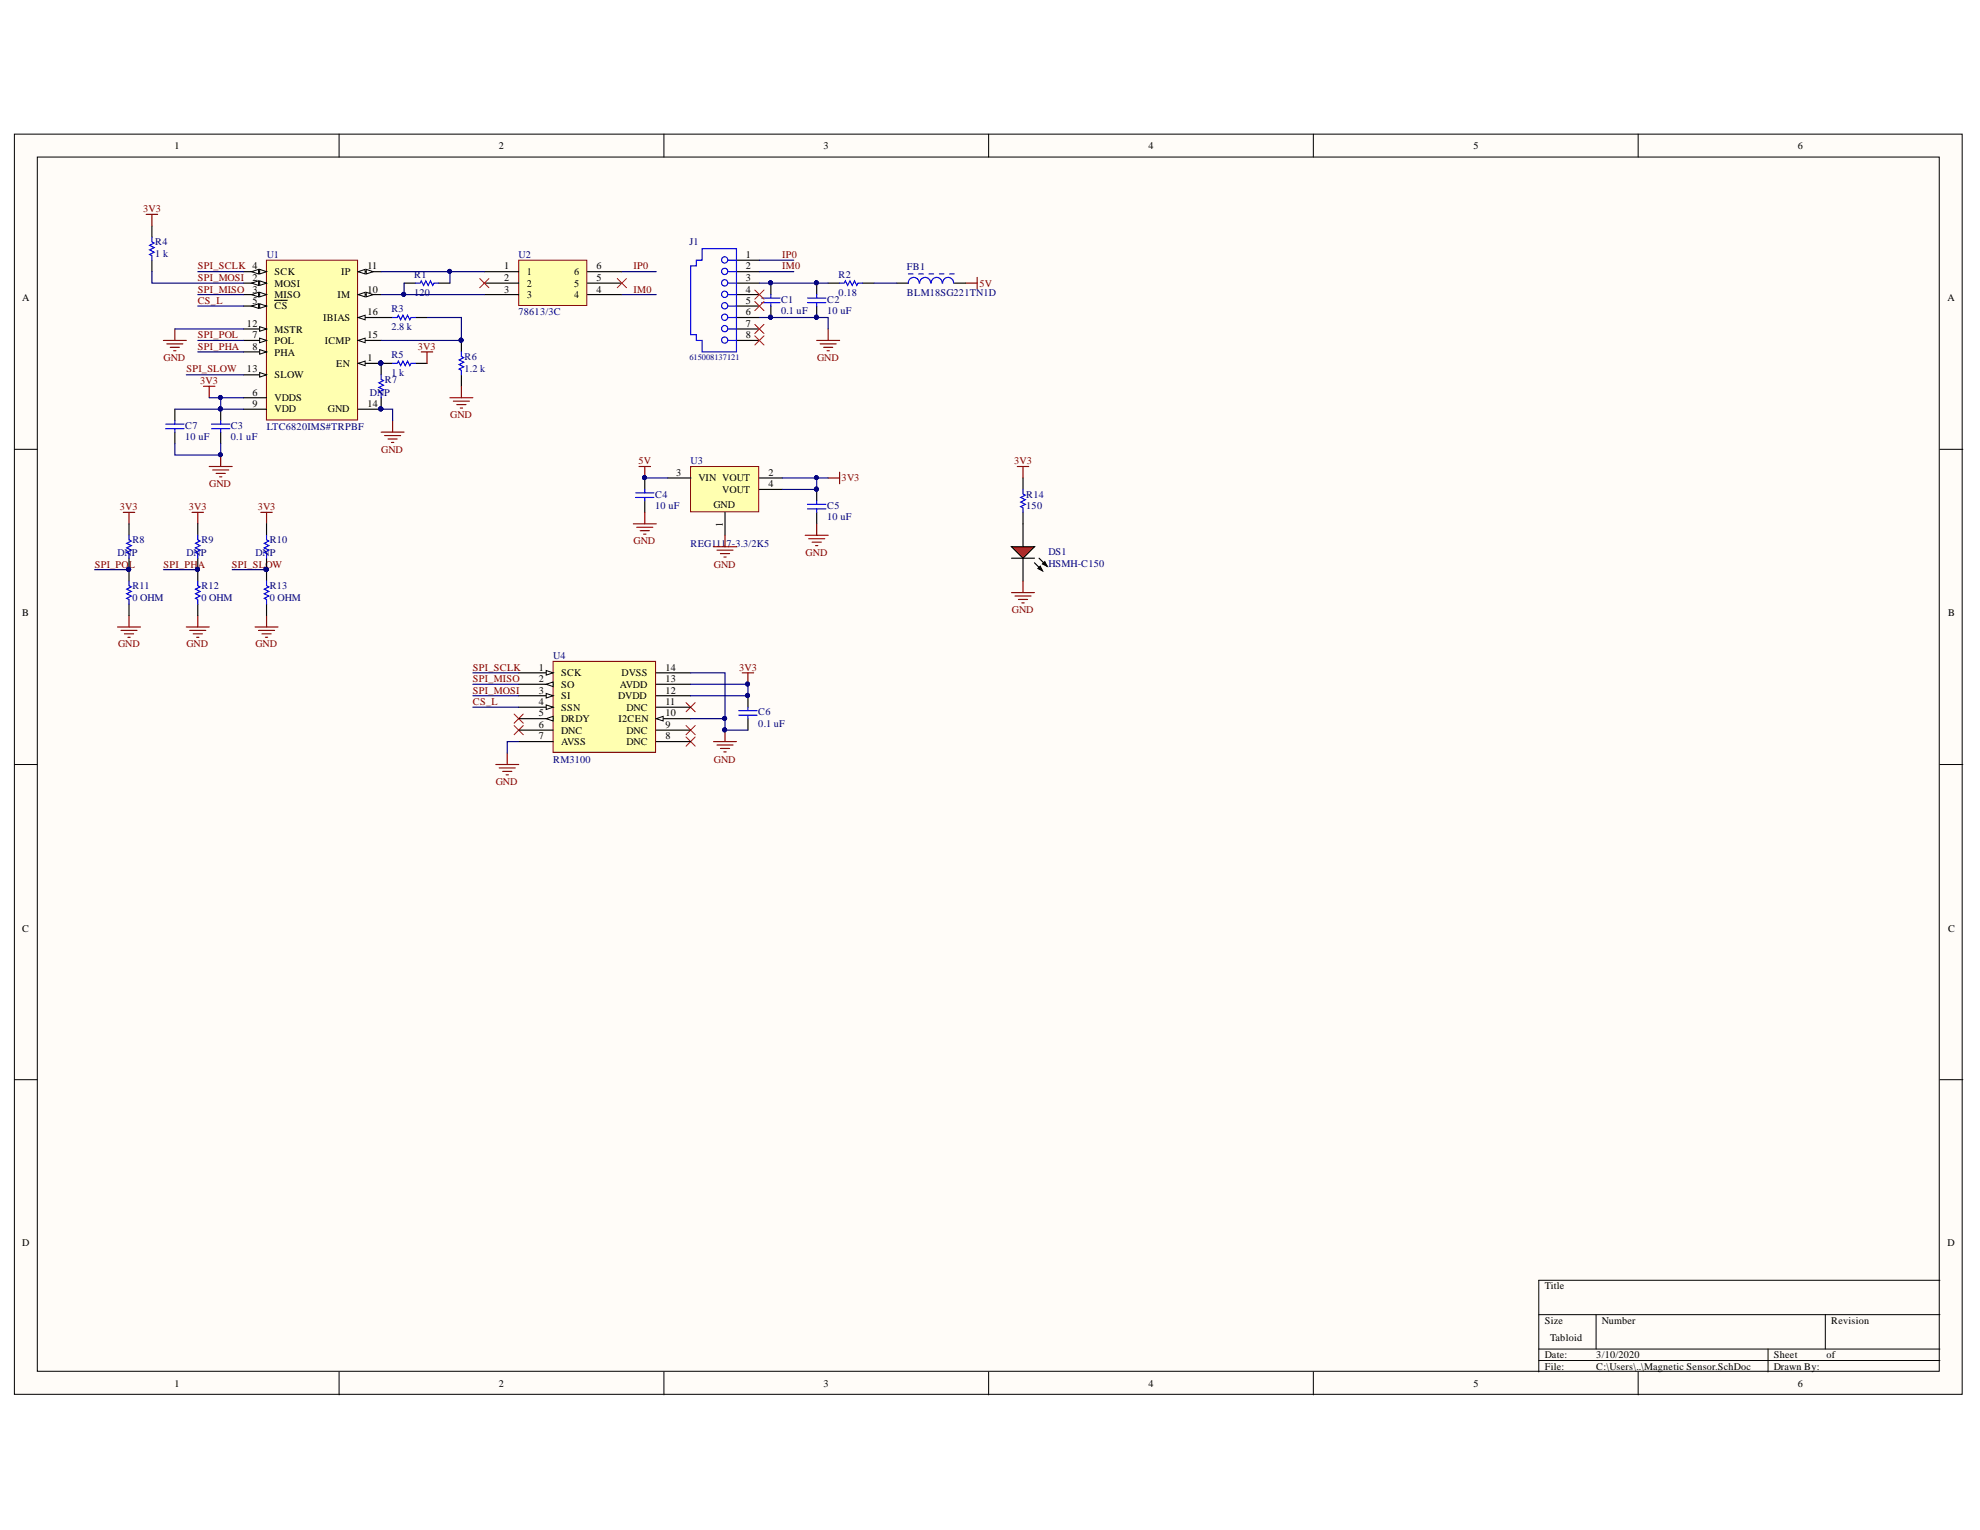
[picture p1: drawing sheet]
<svg xmlns="http://www.w3.org/2000/svg" width="279mm" height="216mm" viewBox="0 0 279 216" stroke-linecap="round" stroke-linejoin="round" font-family="sans-serif">
<defs><g id="words">
<g font-size="1.4">
<text x="24.6" y="21.1">1</text>
<text x="70.4" y="21.1">2</text>
<text x="116.2" y="21.1">3</text>
<text x="162.1" y="21.1">4</text>
<text x="207.9" y="21.1">5</text>
<text x="253.7" y="21.1">6</text>
<text x="35.6" y="39.7">2</text>
<text x="35.6" y="41.3">3</text>
<text x="38.7" y="40.4">MOSI</text>
<text x="38.7" y="38.8">SCK</text>
<text x="48.1" y="38.8">IP</text>
<text x="51.9" y="41.3">10</text>
<text x="51.9" y="38">11</text>
<text x="71.1" y="41.3">3</text>
<text x="71.1" y="39.7">2</text>
<text x="71.1" y="38">1</text>
<text x="74.4" y="40.4">2</text>
<text x="74.4" y="38.8">1</text>
<text x="81" y="38.8">6</text>
<text x="81" y="40.4">5</text>
<text x="84.2" y="38">6</text>
<text x="84.2" y="39.7">5</text>
<text x="84.2" y="41.3">4</text>
<text x="105.2" y="36.4">1</text>
<text x="105.2" y="38">2</text>
<text x="105.2" y="39.7">3</text>
<text x="105.2" y="41.3">4</text>
<text x="3.1" y="42.5">A</text>
<text x="34.9" y="46.1">12</text>
<text x="35.6" y="42.9">5</text>
<text x="35.6" y="47.7">7</text>
<text x="38.7" y="42">MISO</text>
<text x="38.7" y="43.7">CS</text>
<text x="38.7" y="47">MSTR</text>
<text x="45.6" y="45.3">IBIAS</text>
<text x="47.6" y="42">IM</text>
<text x="51.9" y="47.7">15</text>
<text x="51.9" y="44.5">16</text>
<text x="74.4" y="42">3</text>
<text x="81" y="42">4</text>
<text x="105.2" y="42.9">5</text>
<text x="105.2" y="44.5">6</text>
<text x="105.2" y="46.1">7</text>
<text x="105.2" y="47.7">8</text>
<text x="274.8" y="42.5">A</text>
<text x="34.9" y="52.5">13</text>
<text x="35.6" y="49.3">8</text>
<text x="38.7" y="48.6">POL</text>
<text x="38.7" y="50.2">PHA</text>
<text x="38.7" y="53.4">SLOW</text>
<text x="45.8" y="48.6">ICMP</text>
<text x="47.5" y="51.8">EN</text>
<text x="51.9" y="50.9">1</text>
<text x="35.6" y="55.8">6</text>
<text x="35.6" y="57.4">9</text>
<text x="38.7" y="56.6">VDDS</text>
<text x="38.7" y="58.2">VDD</text>
<text x="46.3" y="58.2">GND</text>
<text x="51.9" y="57.4">14</text>
<text x="95.4" y="67.2">3</text>
<text x="98.5" y="67.9">VIN VOUT</text>
<text x="100.7" y="71.7">GND</text>
<text x="101.9" y="69.5">VOUT</text>
<text x="108.4" y="67.2">2</text>
<text x="108.4" y="68.8">4</text>
<text x="102" y="74.4" transform="rotate(-90 102 74.4)">1</text>
<text x="3.1" y="87">B</text>
<text x="274.9" y="87">B</text>
<text x="76" y="94.7">1</text>
<text x="79.2" y="95.4">SCK</text>
<text x="87.7" y="95.4">DVSS</text>
<text x="93.9" y="94.7">14</text>
<text x="76" y="101.1">5</text>
<text x="76" y="99.5">4</text>
<text x="76" y="97.9">3</text>
<text x="76" y="96.3">2</text>
<text x="79.2" y="101.9">DRDY</text>
<text x="79.2" y="100.3">SSN</text>
<text x="79.2" y="98.6">SI</text>
<text x="79.2" y="97">SO</text>
<text x="87.2" y="98.6">DVDD</text>
<text x="87.3" y="101.9">I2CEN</text>
<text x="87.5" y="97">AVDD</text>
<text x="88.4" y="100.3">DNC</text>
<text x="93.9" y="96.3">13</text>
<text x="93.9" y="97.9">12</text>
<text x="93.9" y="99.5">11</text>
<text x="93.9" y="101.1">10</text>
<text x="76" y="104.3">7</text>
<text x="76" y="102.7">6</text>
<text x="79.2" y="105.1">AVSS</text>
<text x="79.2" y="103.5">DNC</text>
<text x="88.4" y="103.5">DNC</text>
<text x="88.4" y="105.1">DNC</text>
<text x="93.9" y="102.7">9</text>
<text x="93.9" y="104.3">8</text>
<text x="3.1" y="131.5">C</text>
<text x="274.9" y="131.5">C</text>
<text x="3.1" y="175.9">D</text>
<text x="274.8" y="175.9">D</text>
<text x="218" y="181.9">Title</text>
<text x="218" y="186.9">Size</text>
<text x="218" y="191.7">Date:</text>
<text x="218.7" y="189.2">Tabloid</text>
<text x="225.3" y="191.7">3/10/2020</text>
<text x="226" y="186.9">Number</text>
<text x="250.3" y="191.7">Sheet</text>
<text x="257.7" y="191.7">of</text>
<text x="258.4" y="186.9">Revision</text>
<text x="24.6" y="195.7">1</text>
<text x="70.4" y="195.7">2</text>
<text x="116.2" y="195.7">3</text>
<text x="162.1" y="195.7">4</text>
<text x="207.9" y="195.7">5</text>
<text x="218" y="193.3">File:</text>
<text x="225.3" y="193.3">C:\Users\..\Magnetic Sensor.SchDoc</text>
<text x="250.3" y="193.3">Drawn By:</text>
<text x="253.7" y="195.7">6</text>
</g>
<g font-size="1.4" fill="#800000">
<text x="20.2" y="30">3V3</text>
<text x="27.9" y="39.7">SPI_MOSI</text>
<text x="27.9" y="41.3">SPI_MISO</text>
<text x="27.9" y="38">SPI_SCLK 4</text>
<text x="89.4" y="38">IP0</text>
<text x="89.4" y="41.3">IM0</text>
<text x="110.4" y="36.4">IP0</text>
<text x="110.4" y="38">IM0</text>
<text x="138.2" y="40.4">5V</text>
<text x="27.9" y="47.7">SPI_POL</text>
<text x="27.9" y="42.9">CS_L</text>
<text x="23.1" y="50.9">GND</text>
<text x="26.3" y="52.5">SPI_SLOW</text>
<text x="27.9" y="49.3">SPI_PHA</text>
<text x="59" y="49.3">3V3</text>
<text x="115.3" y="50.9">GND</text>
<text x="28.3" y="54.2">3V3</text>
<text x="63.5" y="59">GND</text>
<text x="53.8" y="63.9">GND</text>
<text x="90.1" y="65.5">5V</text>
<text x="143.1" y="65.5">3V3</text>
<text x="16.9" y="72">3V3</text>
<text x="26.6" y="72">3V3</text>
<text x="29.5" y="68.8">GND</text>
<text x="36.4" y="72">3V3</text>
<text x="118.8" y="67.9">3V3</text>
<text x="89.4" y="76.8">GND</text>
<text x="13.4" y="80.1">SPI_POL</text>
<text x="23.1" y="80.1">SPI_PHA</text>
<text x="32.7" y="80.1">SPI_SLOW</text>
<text x="100.7" y="80.1">GND</text>
<text x="113.7" y="78.4">GND</text>
<text x="142.8" y="86.5">GND</text>
<text x="16.7" y="91.4">GND</text>
<text x="26.3" y="91.4">GND</text>
<text x="36" y="91.4">GND</text>
<text x="66.7" y="94.7">SPI_SCLK</text>
<text x="104.3" y="94.7">3V3</text>
<text x="66.7" y="96.3">SPI_MISO</text>
<text x="66.7" y="97.9">SPI_MOSI</text>
<text x="66.7" y="99.5">CS_L</text>
<text x="100.7" y="107.6">GND</text>
<text x="70" y="110.8">GND</text>
</g>
<g font-size="1.4" fill="#000080">
<text x="21.9" y="34.6">R4</text>
<text x="97.3" y="34.6">J1</text>
<text x="21.9" y="36.2">1 k</text>
<text x="37.6" y="36.4">U1</text>
<text x="58.5" y="39.2">R1</text>
<text x="58.5" y="41.7">120</text>
<text x="73.2" y="36.4">U2</text>
<text x="118.3" y="39.2">R2</text>
<text x="118.3" y="41.7">0.18</text>
<text x="128" y="38.2">FB1</text>
<text x="128" y="41.7">BLM18SG221TN1D</text>
<text x="55.2" y="44">R3</text>
<text x="55.2" y="46.6">2.8 k</text>
<text x="73.2" y="44.5">78613/3C</text>
<text x="110.2" y="42.7">C1</text>
<text x="110.2" y="44.3">0.1 uF</text>
<text x="116.7" y="42.7">C2</text>
<text x="116.7" y="44.3">10 uF</text>
<text x="55.2" y="50.5">R5</text>
<text x="55.2" y="53">1 k</text>
<text x="65.6" y="50.8">R6</text>
<text x="65.6" y="52.5">1.2 k</text>
<text x="52.2" y="55.8">DNP</text>
<text x="54.3" y="54.1">R7</text>
<text x="26.1" y="60.5">C7</text>
<text x="26.1" y="62.1">10 uF</text>
<text x="32.6" y="60.5">C3</text>
<text x="32.6" y="62.1">0.1 uF</text>
<text x="37.6" y="60.7">LTC6820IMS#TRPBF</text>
<text x="97.4" y="65.5">U3</text>
<text x="92.5" y="70.2">C4</text>
<text x="92.5" y="71.8">10 uF</text>
<text x="116.7" y="71.8">C5</text>
<text x="144.8" y="70.2">R14</text>
<text x="144.8" y="71.8">150</text>
<text x="18.7" y="76.6">R8</text>
<text x="28.4" y="76.6">R9</text>
<text x="38.1" y="76.6">R10</text>
<text x="97.4" y="77.1">REG1117-3.3/2K5</text>
<text x="116.7" y="73.4">10 uF</text>
<text x="16.6" y="78.4">DNP</text>
<text x="18.7" y="83.2">R11</text>
<text x="26.3" y="78.4">DNP</text>
<text x="28.4" y="83.2">R12</text>
<text x="36" y="78.4">DNP</text>
<text x="38.1" y="83.2">R13</text>
<text x="147.9" y="78.3">DS1</text>
<text x="147.9" y="79.9">HSMH-C150</text>
<text x="18.7" y="84.8">0 OHM</text>
<text x="28.4" y="84.8">0 OHM</text>
<text x="38.1" y="84.8">0 OHM</text>
<text x="78.1" y="93.1">U4</text>
<text x="107" y="100.9">C6</text>
<text x="78.1" y="107.6">RM3100</text>
<text x="107" y="102.5">0.1 uF</text>
</g>
<text font-size="1.2" fill="#000080" x="97.3" y="50.8">615008137121</text>
</g></defs>
<g fill="#fffcf8" stroke="#000" stroke-width=".14">
<path d="M2 18.9h274.9v177.9h-274.9z"/>
<path d="M5.3 22.2h268.4v171.3h-268.4z"/>
</g>
<g fill="none" stroke="#000" stroke-width=".14">
<path d="M47.9 18.9v3.3M93.7 18.9v3.3M139.5 18.9v3.3M185.3 18.9v3.3M231.2 18.9v3.3M2 63.4h3.3M273.7 63.4h3.3M2 107.9h3.3M273.7 107.9h3.3M2 152.4h3.3M273.7 152.4h3.3M47.9 193.6v3.2"/>
<path d="M93.7 193.6v3.2M139.5 193.6v3.2M185.3 193.6v3.2M217.1 185.5h56.6M217.1 190.4h56.6M217.1 192h56.6M225.2 185.5v4.9M231.2 193.6v3.2M249.5 190.4v3.2M257.6 185.5v4.9M273.7 180.7h-56.6v12.9"/>
</g>
<path d="M37.6 36.7h12.9v22.6h-12.9z" fill="#ffffb0" stroke="#800000" stroke-width=".14"/>
<path d="M34.4 40h3.2" fill="none" stroke="#000" stroke-width=".16"/>
<path d="M36.6 39.6l1 .4-1 .3z" fill="#fffcf8"/>
<path d="M36.6 39.6l1 .4-1 .3z" fill="none" stroke="#000" stroke-width=".14"/>
<path d="M35.5 40l1-.4v.7z" fill="#fffcf8"/>
<path d="M35.5 40l1-.4v.7z" fill="none" stroke="#000" stroke-width=".14"/>
<path d="M34.4 41.6h3.2" fill="none" stroke="#000" stroke-width=".16"/>
<path d="M36.6 41.2l1 .4-1 .3z" fill="#fffcf8"/>
<path d="M36.6 41.2l1 .4-1 .3z" fill="none" stroke="#000" stroke-width=".14"/>
<path d="M35.5 41.6l1-.4v.7z" fill="#fffcf8"/>
<path d="M35.5 41.6l1-.4v.7z" fill="none" stroke="#000" stroke-width=".14"/>
<path d="M34.4 38.3h3.2" fill="none" stroke="#000" stroke-width=".16"/>
<path d="M36.6 38l1 .3-1 .4z" fill="#fffcf8"/>
<path d="M36.6 38l1 .3-1 .4z" fill="none" stroke="#000" stroke-width=".14"/>
<path d="M35.5 38.3l1-.3v.7z" fill="#fffcf8"/>
<path d="M35.5 38.3l1-.3v.7z" fill="none" stroke="#000" stroke-width=".14"/>
<path d="M34.4 43.2h3.2" fill="none" stroke="#000" stroke-width=".16"/>
<path d="M36.6 42.9l1 .3-1 .3z" fill="#fffcf8"/>
<path d="M36.6 42.9l1 .3-1 .3z" fill="none" stroke="#000" stroke-width=".14"/>
<path d="M35.5 43.2l1-.3v.6z" fill="#fffcf8"/>
<path d="M35.5 43.2l1-.3v.6z" fill="none" stroke="#000" stroke-width=".14"/>
<path d="M34.4 56.1h3.2M34.4 48h3.2M38.7 42.4h1.8" fill="none" stroke="#000" stroke-width=".16"/>
<path d="M36.6 47.7l1 .3-1 .4z" fill="#fffcf8"/>
<path d="M36.6 47.7l1 .3-1 .4z" fill="none" stroke="#000" stroke-width=".14"/>
<path d="M34.4 49.7h3.2" fill="none" stroke="#000" stroke-width=".16"/>
<path d="M36.6 49.3l1 .4-1 .3z" fill="#fffcf8"/>
<path d="M36.6 49.3l1 .4-1 .3z" fill="none" stroke="#000" stroke-width=".14"/>
<path d="M34.4 57.7h3.2M50.6 41.6h3.2" fill="none" stroke="#000" stroke-width=".16"/>
<path d="M50.6 41.6l.9-.4v.7z" fill="#fffcf8"/>
<path d="M50.6 41.6l.9-.4v.7z" fill="none" stroke="#000" stroke-width=".14"/>
<path d="M51.7 41.2l1 .4-1 .3z" fill="#fffcf8"/>
<path d="M51.7 41.2l1 .4-1 .3z" fill="none" stroke="#000" stroke-width=".14"/>
<path d="M50.6 38.3h3.2" fill="none" stroke="#000" stroke-width=".16"/>
<path d="M50.6 38.3l.9-.3v.7z" fill="#fffcf8"/>
<path d="M50.6 38.3l.9-.3v.7z" fill="none" stroke="#000" stroke-width=".14"/>
<path d="M51.7 38l1 .3-1 .4z" fill="#fffcf8"/>
<path d="M51.7 38l1 .3-1 .4z" fill="none" stroke="#000" stroke-width=".14"/>
<path d="M34.4 46.4h3.2" fill="none" stroke="#000" stroke-width=".16"/>
<path d="M36.6 46.1l1 .3-1 .3z" fill="#fffcf8"/>
<path d="M36.6 46.1l1 .3-1 .3z" fill="none" stroke="#000" stroke-width=".14"/>
<path d="M34.4 52.9h3.2" fill="none" stroke="#000" stroke-width=".16"/>
<path d="M36.6 52.6l1 .3-1 .3z" fill="#fffcf8"/>
<path d="M36.6 52.6l1 .3-1 .3z" fill="none" stroke="#000" stroke-width=".14"/>
<path d="M50.6 57.7h3.2M50.6 48h3.2" fill="none" stroke="#000" stroke-width=".16"/>
<circle cx="53.7" cy="57.7" r=".28" fill="#000080" stroke="#000080" stroke-width=".14"/>
<path d="M50.6 48l.9-.3v.7z" fill="#fffcf8"/>
<path d="M50.6 48l.9-.3v.7z" fill="none" stroke="#000" stroke-width=".14"/>
<path d="M50.6 44.8h3.2" fill="none" stroke="#000" stroke-width=".16"/>
<path d="M50.6 44.8l.9-.3v.6z" fill="#fffcf8"/>
<path d="M50.6 44.8l.9-.3v.6z" fill="none" stroke="#000" stroke-width=".14"/>
<path d="M50.6 51.3h3.2" fill="none" stroke="#000" stroke-width=".16"/>
<path d="M50.6 51.3l.9-.3v.6z" fill="#fffcf8"/>
<path d="M50.6 51.3l.9-.3v.6z" fill="none" stroke="#000" stroke-width=".14"/>
<g fill="#000080" stroke="#000080" stroke-width=".14">
<circle cx="53.7" cy="51.2" r=".28"/>
<circle cx="53.7" cy="57.7" r=".28"/>
<circle cx="31.1" cy="57.7" r=".27"/>
<circle cx="31.1" cy="64.2" r=".27"/>
<circle cx="65.1" cy="48" r=".28"/>
<circle cx="108.7" cy="44.8" r=".28"/>
<circle cx="108.7" cy="39.9" r=".27"/>
<circle cx="115.2" cy="44.8" r=".28"/>
<circle cx="115.2" cy="39.9" r=".27"/>
<circle cx="37.6" cy="80.3" r=".28"/>
<circle cx="27.9" cy="80.3" r=".28"/>
<circle cx="18.1" cy="80.3" r=".28"/>
</g>
<g fill="none" stroke="#800000" stroke-width=".16">
<path d="M28.7 54.5h1.6M29.5 54.5v1.6M55.4 59.4v1.6M59.4 49.7h1.7M60.3 49.7v1.6M63.5 56.1h3.2M64 56.6h2.2M64.5 57.1h1.3M64.9 57.6h.4M65.1 54.5v1.6M115.2 48h3.3M115.7 48.5h2.3"/>
<path d="M116.2 49h1.3M116.7 49.5h.3M116.9 46.4v1.6M17.4 72.3h1.6M18.2 72.3v1.6M27.1 72.3h1.6M27.9 72.3v1.6M29.5 65.8h3.3M30 66.3h2.3M30.5 66.8h1.3M31 67.3h.3M31.1 64.2v1.6"/>
<path d="M36.8 72.3h1.6M37.6 72.3v1.6M53.8 61h3.2M54.3 61.5h2.2M54.8 61.9h1.3M55.2 62.4h.4M16.6 88.5h3.2M17.1 89h2.2M17.6 89.4h1.3M18 89.9h.4M18.2 86.9v1.6M26.3 88.5h3.2"/>
<path d="M26.8 89h2.2M27.3 89.4h1.3M27.7 89.9h.4M27.9 86.9v1.6M36 88.5h3.2M36.5 89h2.2M37 89.4h1.3M37.5 89.9h.3M37.6 86.9v1.6"/>
</g>
<g fill="none" stroke="#000" stroke-width=".16">
<path d="M108.8 40v1.6M115.2 40v1.6M31.1 57.7v1.7M53.8 44.8h1.6M53.8 51.3h1.6M58.6 44.8h1.7M58.6 51.3h1.7M65.1 48v1.7M65.1 52.9v1.6M108.8 43.2v1.6M115.2 43.2v1.6M18.2 73.9v1.6"/>
<path d="M18.2 78.8v3.2M27.9 73.9v1.6M27.9 78.8v3.2M31.1 61v1.6M37.6 73.9v1.6M37.6 78.8v3.2M18.2 85.2v1.7M27.9 85.2v1.7M37.6 85.2v1.7"/>
</g>
<g fill="none" stroke="#00f" stroke-width=".16">
<path d="M29.8 59.8h2.6M31.1 59.4v.4M55.4 44.8h.7l.1-.3 .3 .6 .4-.6 .3 .6 .3-.6 .3 .6 .2-.3h.6M55.4 51.3h.7l.1-.3 .3 .6 .4-.6 .3 .6 .3-.6 .3 .6 .2-.3h.6M65.1 49.7v.6l.3 .2-.6 .3 .6 .3-.6 .3 .6 .4-.6 .3 .3 .1v.7M107.5 42.1h2.6M107.5 42.7h2.6M108.8 41.6v.5M108.8 42.7v.5M114 42.1h2.5M114 42.7h2.5M115.2 41.6v.5"/>
<path d="M115.2 42.7v.5M18.2 75.5v.7l.3 .1-.6 .4 .6 .3-.6 .3 .6 .3-.6 .4 .3 .1v.7M27.9 75.5v.7l.3 .1-.6 .4 .6 .3-.6 .3 .6 .3-.6 .4 .3 .1v.7M29.8 60.5h2.6M31.1 60.5v.5M37.6 75.5v.7l.3 .1-.6 .4 .6 .3-.6 .3 .6 .3-.6 .4 .3 .1v.7M18.2 82v.7l.3 .1-.6 .3 .6 .4-.6 .3 .6 .3-.6 .3 .3 .2v.6M27.9 82v.7l.3 .1-.6 .3 .6 .4-.6 .3 .6 .3-.6 .3 .3 .2v.6M37.6 82v.7l.3 .1-.6 .3 .6 .4-.6 .3 .6 .3-.6 .3 .3 .2v.6"/>
</g>
<path d="M97.5 65.8h9.6v6.4h-9.6z" fill="#ffffb0" stroke="#800000" stroke-width=".14"/>
<g fill="none" stroke="#000" stroke-width=".16">
<path d="M57 40h1.6M61.9 40h1.6M116.9 40h1.6M121.7 40h1.6M126.6 40h1.6M134.7 40h1.6M53.8 51.3v1.6M53.8 56.1v1.6M91 67.4v1.7M91 70.7v1.6M94.2 67.4h3.3M102.3 72.3v3.2"/>
<path d="M107.2 67.4h3.2M107.2 69.1h3.2M115.2 69.1v1.6M115.2 72.3v1.6M105.5 98.2v1.6M105.5 101.4v1.6"/>
</g>
<g fill="#000080" stroke="#000080" stroke-width=".14">
<circle cx="90.9" cy="67.4" r=".27"/>
<circle cx="115.2" cy="69" r=".28"/>
<circle cx="102.3" cy="103" r=".28"/>
<circle cx="105.5" cy="98.1" r=".28"/>
<circle cx="53.7" cy="51.2" r=".28"/>
<circle cx="53.7" cy="57.7" r=".28"/>
</g>
<g fill="none" stroke="#00f" stroke-width=".16">
<path d="M58.6 40h.7l.1-.4 .4 .7 .3-.7 .3 .7 .3-.7 .4 .7 .1-.3h.7M118.5 40h.6l.2-.4 .3 .7 .3-.7 .4 .7 .3-.7 .3 .7 .2-.3h.6M128.2 38.7h.6M129.6 38.7h.7M129.7 39.9a.77 .77 0 0 0-.8-.8 .77 .77 0 0 0-.7 .9M131.1 38.7h.6M131.3 39.9a.77 .77 0 0 0-.7-.8 .77 .77 0 0 0-.8 .9M132.6 38.7h.6M132.9 39.9a.77 .77 0 0 0-.7-.8 .77 .77 0 0 0-.8 .9M134 38.7h.7M134.6 39.9a.77 .77 0 0 0-.8-.8 .77 .77 0 0 0-.8 .9M53.8 52.9v.6l.3 .2-.6 .3 .6 .3-.6 .4 .6 .3-.6 .3 .3 .2v.6"/>
<path d="M89.7 69.6h2.6M89.7 70.2h2.6M91 69.1v.5M91 70.2v.5M114 71.2h2.5M114 71.8h2.5M115.2 70.7v.5M115.2 71.8v.5M105.5 99.8v.5M104.2 100.3h2.6M104.2 100.9h2.6M105.5 100.9v.5"/>
</g>
<g fill="none" stroke="#800000" stroke-width=".16">
<path d="M136.3 40h1.6M137.9 39.1v1.7M89.4 73.9h3.2M89.9 74.4h2.2M90.2 65.8h1.6M90.3 74.9h1.3M90.8 75.4h.3M91 65.8v1.6M91 72.3v1.6M100.7 77.2h3.2M101.2 77.6h2.2M101.7 78.1h1.3"/>
<path d="M102.1 78.6h.4M102.3 75.5v1.7M113.6 75.5h3.3M114.1 76h2.3M114.6 76.5h1.3M115.1 77h.3M115.2 73.9v1.6M116.9 67.4h1.6M118.5 66.6v1.7M70 107.9h3.2M70.4 108.4h2.3M70.9 108.9h1.3"/>
<path d="M71.4 109.3h.3M71.6 106.3v1.6M100.7 104.6h3.2M101.2 105.1h2.2M101.7 105.6h1.3M102.1 106.1h.4M102.3 103v1.6"/>
</g>
<path d="M96.8 99.1l1.3 1.3M98.1 99.1l-1.3 1.3M72.5 100.8l1.3 1.3M72.5 102.4l1.3 1.3M73.8 100.8l-1.3 1.3M73.8 102.4l-1.3 1.3M96.8 104l1.3 1.3M96.8 102.4l1.3 1.3M98.1 104l-1.3 1.3M98.1 102.4l-1.3 1.3" fill="none" stroke="#f00" stroke-width=".14"/>
<path d="M78 93.3h14.5v12.9h-14.5z" fill="#ffffb0" stroke="#800000" stroke-width=".14"/>
<path d="M92.6 94.9h4.9M92.6 96.6h4.9M92.6 98.2h4.9M92.6 99.8h4.9M92.6 101.4h4.9" fill="none" stroke="#000" stroke-width=".16"/>
<path d="M92.6 101.4l1-.3v.6z" fill="#fffcf8"/>
<path d="M92.6 101.4l1-.3v.6z" fill="none" stroke="#000" stroke-width=".14"/>
<path d="M73.2 103h4.8M73.2 104.6h4.8M73.2 101.4h4.8M92.6 103h4.9M92.6 104.6h4.9" fill="none" stroke="#000" stroke-width=".16"/>
<path d="M77.1 101.4l.9-.3v.6z" fill="#fffcf8"/>
<path d="M77.1 101.4l.9-.3v.6z" fill="none" stroke="#000" stroke-width=".14"/>
<path d="M73.2 99.8h4.8" fill="none" stroke="#000" stroke-width=".16"/>
<path d="M77.1 99.5l.9 .3-.9 .3z" fill="#fffcf8"/>
<path d="M77.1 99.5l.9 .3-.9 .3z" fill="none" stroke="#000" stroke-width=".14"/>
<path d="M73.2 98.2h4.8" fill="none" stroke="#000" stroke-width=".16"/>
<path d="M77.1 97.9l.9 .3-.9 .3z" fill="#fffcf8"/>
<path d="M77.1 97.9l.9 .3-.9 .3z" fill="none" stroke="#000" stroke-width=".14"/>
<path d="M73.2 96.6h4.8" fill="none" stroke="#000" stroke-width=".16"/>
<path d="M77.1 96.6l.9-.4v.7z" fill="#fffcf8"/>
<path d="M77.1 96.6l.9-.4v.7z" fill="none" stroke="#000" stroke-width=".14"/>
<path d="M73.2 94.9h4.8" fill="none" stroke="#000" stroke-width=".16"/>
<path d="M77.1 94.6l.9 .3-.9 .4z" fill="#fffcf8"/>
<path d="M77.1 94.6l.9 .3-.9 .4z" fill="none" stroke="#000" stroke-width=".14"/>
<path d="M73.2 36.7h9.6v6.4h-9.6z" fill="#ffffb0" stroke="#800000" stroke-width=".14"/>
<g fill="none" stroke="#000" stroke-width=".16">
<path d="M68.3 38.3h4.9M68.3 40h4.9M82.9 38.3h4.9M82.9 40h4.9M103.9 38.3h3.3M103.9 40h3.3M103.9 36.7h3.3M68.3 41.6h4.9M82.9 41.6h4.9M103.9 41.6h3.3M103.9 43.2h3.3M103.9 44.8h3.3"/>
<path d="M103.9 46.4h3.3M103.9 48h3.3M144.4 73.9v3.3M144.4 78.8v3.2"/>
</g>
<path d="M67.7 39.3l1.3 1.3M69 39.3l-1.3 1.3M87.1 39.3l1.3 1.3M88.4 39.3l-1.3 1.3M106.5 42.5l1.3 1.3M106.5 45.8l1.3 1.3M106.5 47.4l1.3 1.3M106.5 40.9l1.3 1.3M107.8 42.5l-1.3 1.3M107.8 45.8l-1.3 1.3M107.8 47.4l-1.3 1.3M107.8 40.9l-1.3 1.3" fill="none" stroke="#f00" stroke-width=".14"/>
<g fill="none" stroke="#00f" stroke-width=".16">
<path d="M99.1 35.1h4.8v14.6h-4.8v-1.7h-.8v-.8h-.8v-9.7h.8v-.8h.8zM102.8 40h1.1M102.8 36.7h1.1M102.8 38.3h1.1M102.8 46.4h1.1M102.8 43.2h1.1M102.8 44.8h1.1M102.8 48h1.1M102.8 41.6h1.1"/>
<circle cx="102.3" cy="38.3" r=".44"/>
<circle cx="102.3" cy="36.7" r=".44"/>
<circle cx="102.3" cy="39.9" r=".44"/>
<circle cx="102.3" cy="44.8" r=".44"/>
<circle cx="102.3" cy="41.5" r=".44"/>
<circle cx="102.3" cy="43.1" r=".44"/>
<circle cx="102.3" cy="46.4" r=".44"/>
<circle cx="102.3" cy="48" r=".44"/>
</g>
<g fill="none" stroke="#000080" stroke-width=".16">
<path d="M27.9 38.3h6.5M57 40v1.6M63.5 38.3v1.7M87.8 38.3h4.8M107.2 40h9.7M107.2 38.3h4.8M107.2 36.7h4.8M123.3 40h3.3M26.3 52.9h8.1M27.9 49.7h6.5M27.9 48h6.5M27.9 41.6h6.5"/>
<path d="M27.9 43.2h6.5M31.1 56.1v1.6h3.3M53.8 57.7h1.6v1.7M60.3 44.8h4.8v3.2h-11.3M87.8 41.6h4.8M107.2 44.8h9.7v1.6M91 67.4h3.2M110.4 67.4h4.8v1.7h-4.8M115.2 67.4h1.7M13.4 80.4h4.8M23.1 80.4h4.8M32.8 80.4h4.8"/>
<path d="M66.7 96.6h6.5M66.7 98.2h6.5M66.7 94.9h6.5M66.7 99.8h6.5M97.5 94.9h4.8v6.5M97.5 96.6h8v1.6h-8M73.2 104.6h-1.6v1.7M97.5 101.4h4.8v1.6h3.2"/>
</g>
<g fill="#000080" stroke="#000080" stroke-width=".14">
<circle cx="31.1" cy="57.7" r=".27"/>
<circle cx="31.1" cy="56.1" r=".28"/>
<circle cx="53.7" cy="57.7" r=".28"/>
<circle cx="65.1" cy="48" r=".28"/>
<circle cx="108.7" cy="44.8" r=".28"/>
<circle cx="115.2" cy="44.8" r=".28"/>
<circle cx="18.1" cy="80.3" r=".28"/>
<circle cx="27.9" cy="80.3" r=".28"/>
<circle cx="37.6" cy="80.3" r=".28"/>
<circle cx="115.2" cy="67.4" r=".27"/>
<circle cx="115.2" cy="69" r=".28"/>
<circle cx="90.9" cy="67.4" r=".27"/>
<circle cx="102.3" cy="101.4" r=".28"/>
<circle cx="105.5" cy="98.1" r=".28"/>
<circle cx="105.5" cy="96.5" r=".28"/>
<circle cx="102.3" cy="103" r=".28"/>
<circle cx="57" cy="41.5" r=".28"/>
<circle cx="63.4" cy="38.3" r=".27"/>
<circle cx="115.2" cy="39.9" r=".27"/>
<circle cx="108.7" cy="39.9" r=".27"/>
</g>
<path d="M142.7 77.2h3.3l-1.6 1.6z" fill="#f00"/>
<path d="M21.4 31.9v1.6M21.4 36.7v1.6M24.7 57.7v1.7M24.7 61v1.6M142.7 77.2h3.3l-1.6 1.6zM142.7 78.8h3.3M144.4 67.4v1.7M144.4 72.3v1.6M146 79.4l1.1 1.1M146.6 78.8l1.2 1.1M147.1 79.6l.3-.3 .4 .6zM146.5 80.2l.3-.3 .3 .6z" fill="none" stroke="#000" stroke-width=".16"/>
<path d="M147.1 79.6l.3-.3 .4 .6zM146.5 80.2l.3-.3 .3 .6z" fill="#000"/>
<path d="M21.4 33.5v.6l.4 .2-.7 .3 .7 .3-.7 .4 .7 .3-.7 .3 .3 .2v.6M23.4 59.8h2.6M24.7 59.4v.4M23.4 60.5h2.6M24.7 60.5v.5M144.4 69.1v.6l.3 .2-.7 .3 .7 .3-.7 .3 .7 .4-.7 .3 .4 .2v.6" fill="none" stroke="#00f" stroke-width=".16"/>
<g fill="none" stroke="#800000" stroke-width=".16">
<path d="M20.6 30.2h1.6M21.4 30.2v1.7M23.1 48h3.2M23.5 48.5h2.3M24 49h1.3M24.5 49.5h.3M24.7 46.4v1.6M143.5 65.8h1.7M144.4 65.8v1.6M104.7 94.9h1.7M105.5 94.9v1.7M142.7 83.6h3.3"/>
<path d="M143.2 84.1h2.3M143.7 84.6h1.3M144.2 85.1h.3M144.4 82v1.6"/>
</g>
<path d="M21.4 38.3v1.7h13M53.8 38.3h14.5M24.7 57.7h6.4M24.7 46.4h9.7M29.5 56.1h4.9M53.8 41.6h14.5M24.7 62.6v1.6h6.4v-1.6" fill="none" stroke="#000080" stroke-width=".16"/>
<g fill="#000080" stroke="#000080" stroke-width=".14">
<circle cx="31.1" cy="56.1" r=".28"/>
<circle cx="57" cy="41.5" r=".28"/>
<circle cx="63.4" cy="38.3" r=".27"/>
<circle cx="105.5" cy="96.5" r=".28"/>
<circle cx="31.1" cy="64.2" r=".27"/>
<circle cx="31.1" cy="57.7" r=".27"/>
</g>
<use href="#words"/>
</svg>
